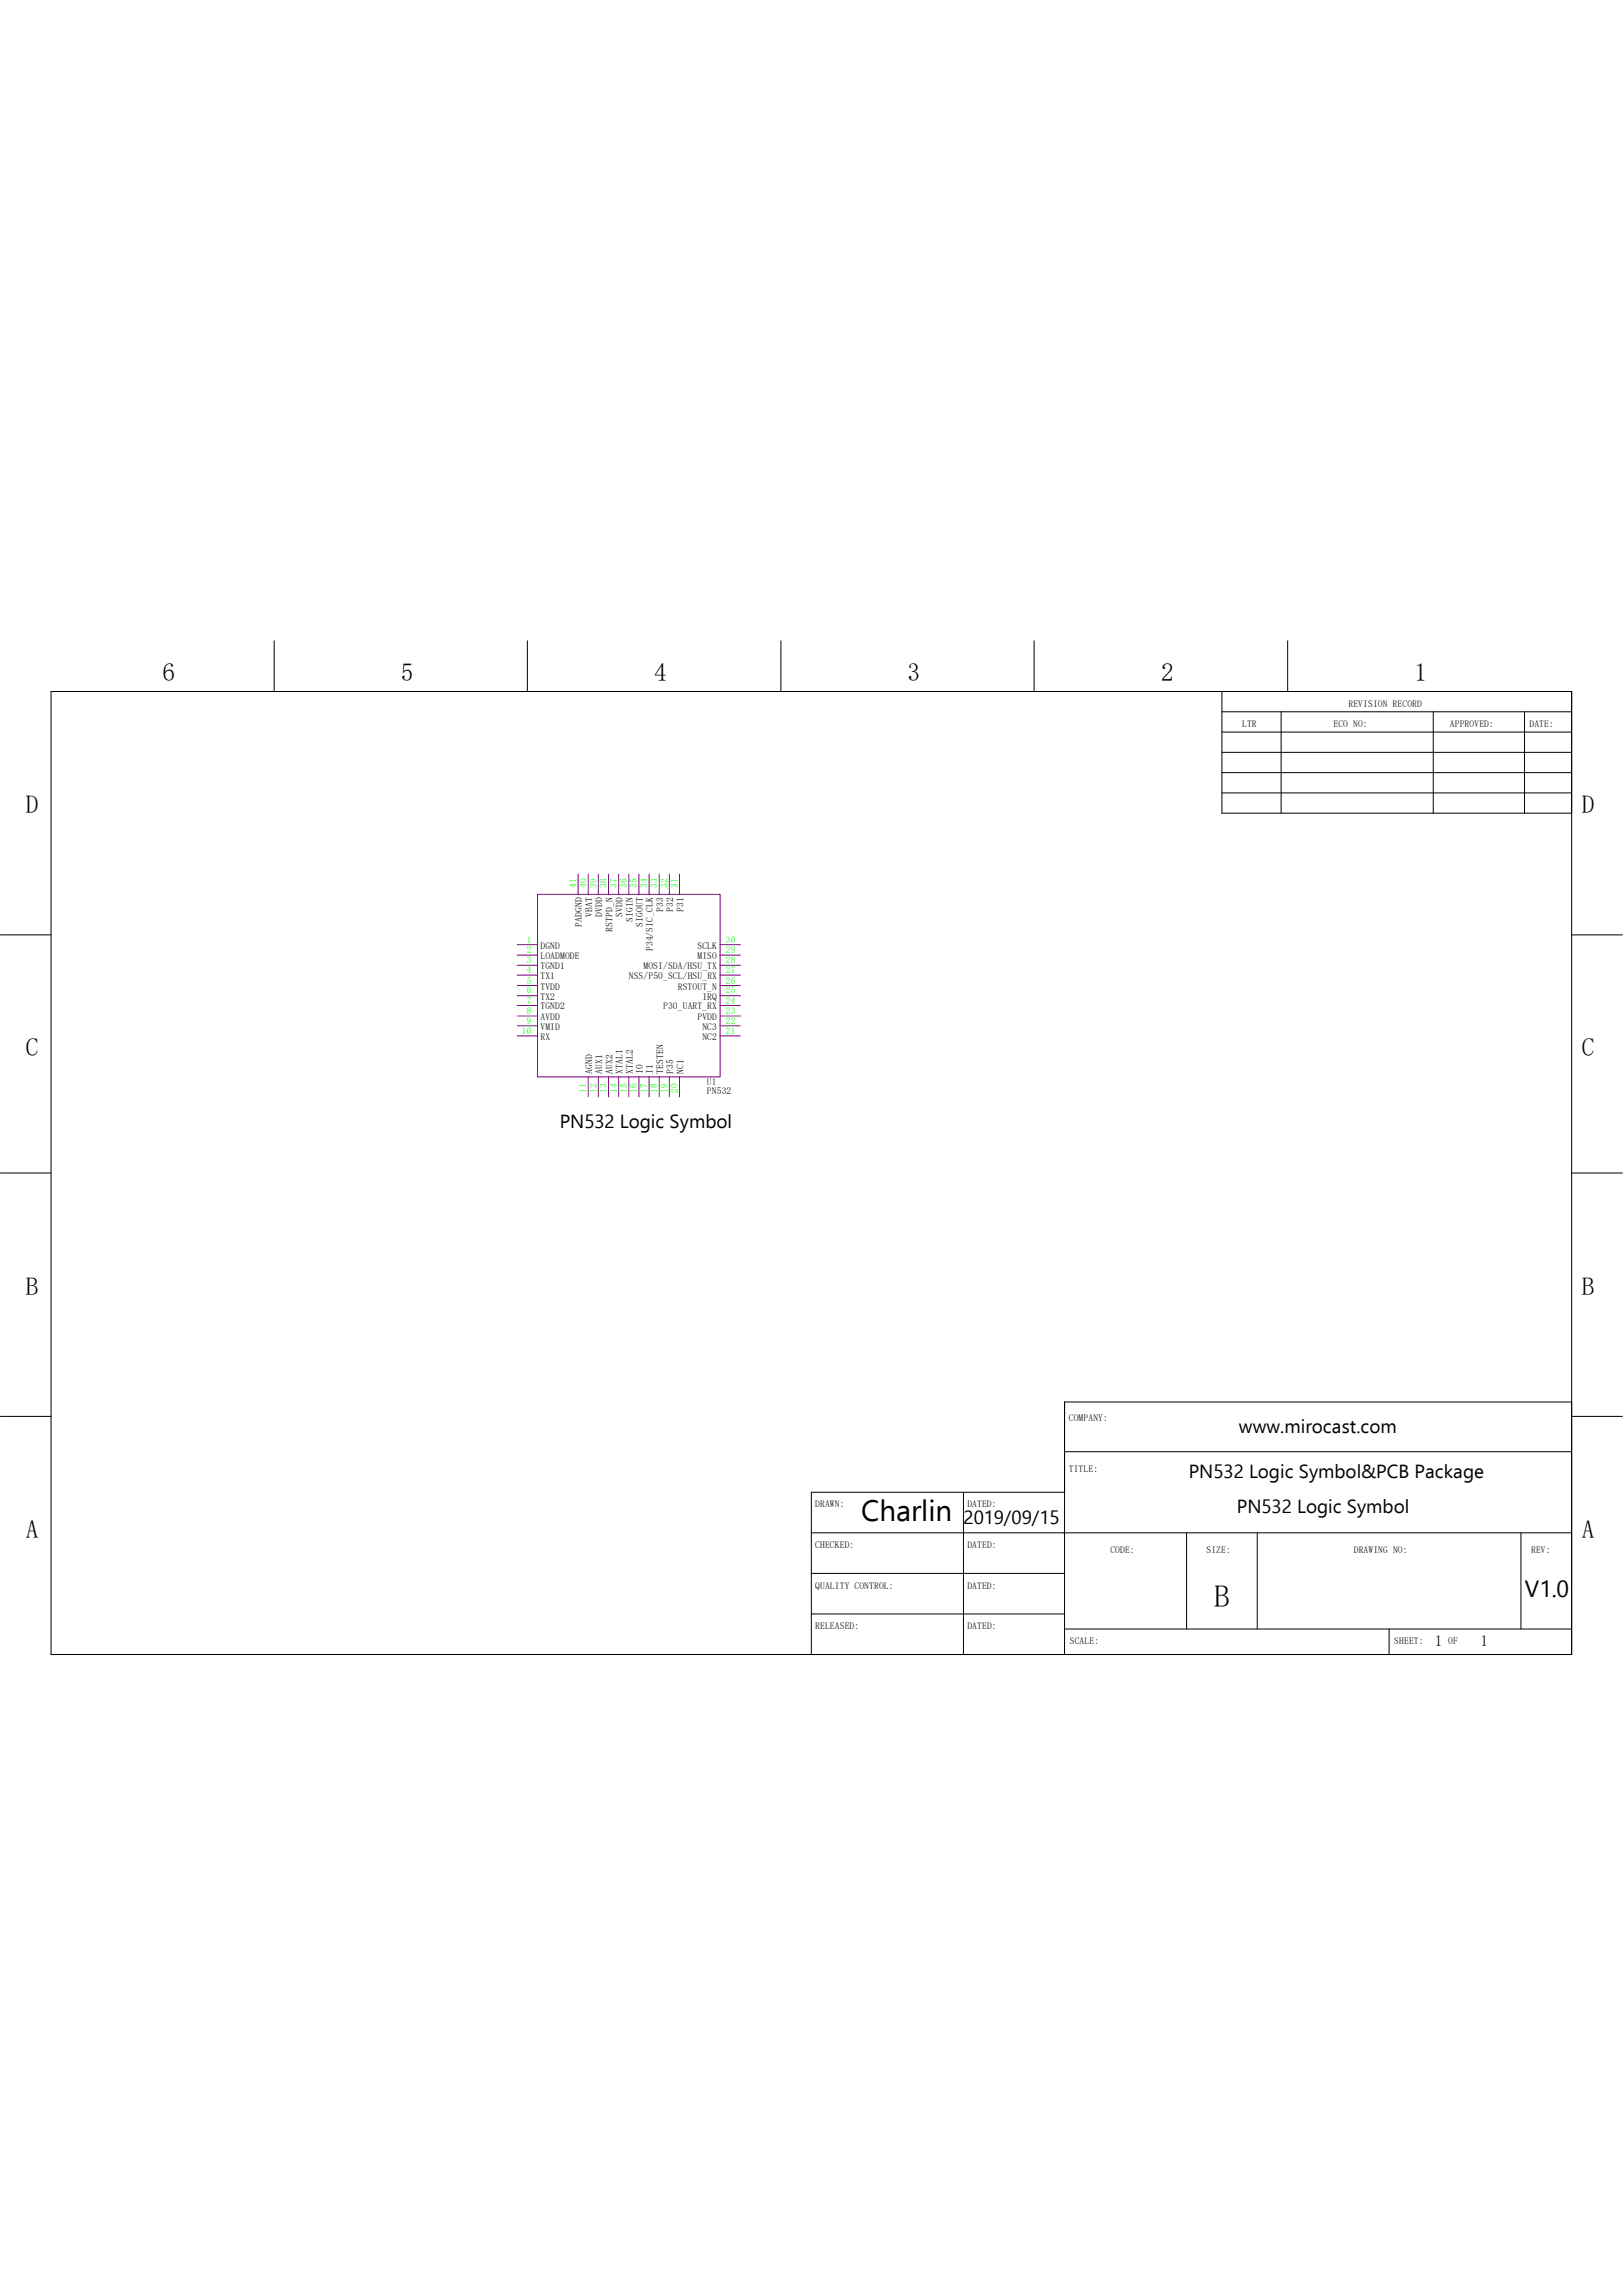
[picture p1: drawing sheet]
<svg xmlns="http://www.w3.org/2000/svg" width="210mm" height="297mm" viewBox="0 0 210 297" stroke-linecap="round" stroke-linejoin="round" font-family="sans-serif">
<defs><g id="words">
<text font-size="4" x="157.1" y="208">B</text>
<text font-size="3.8" x="111.4" y="196.9">Charlin</text>
<g font-size="3.3">
<text x="21" y="88.2">6</text>
<text x="51.9" y="88.2">5</text>
<text x="84.7" y="88.2">4</text>
<text x="117.4" y="88.2">3</text>
<text x="150.2" y="88.2">2</text>
<text x="183" y="88.2">1</text>
<text x="3.3" y="105.2">D</text>
<text x="204.7" y="105.2">D</text>
<text x="3.3" y="136.7">C</text>
<text x="204.7" y="136.7">C</text>
<text x="3.3" y="167.6">B</text>
<text x="204.7" y="167.6">B</text>
<text x="3.3" y="199">A</text>
<text x="204.7" y="199">A</text>
</g>
<text font-size="3" x="197.3" y="206.7">V1.0</text>
<g font-size="2.5">
<text x="72.4" y="146">PN532 Logic Symbol</text>
<text x="160.3" y="185.5">www.mirocast.com</text>
<text x="153.8" y="191.3">PN532 Logic Symbol&amp;PCB Package</text>
<text x="124.7" y="197.3">2019/09/15</text>
<text x="160.1" y="195.7">PN532 Logic Symbol</text>
</g>
<g font-size="2">
<text x="185.7" y="213">1</text>
<text x="191.6" y="213">1</text>
</g>
<g font-size="1.2">
<text x="160.7" y="94.1">LTR</text>
<text x="172.6" y="94.1">ECO NO:</text>
<text x="174.5" y="91.5">REVISION RECORD</text>
<text x="187.6" y="94.1">APPROVED:</text>
<text x="197.9" y="94.1">DATE:</text>
<text x="75.3" y="119.9" transform="rotate(-90 75.3 119.9)">PADGND</text>
<text x="76.6" y="118.7" transform="rotate(-90 76.6 118.7)">VBAT</text>
<text x="77.9" y="118.7" transform="rotate(-90 77.9 118.7)">DVDD</text>
<text x="80.6" y="118.7" transform="rotate(-90 80.6 118.7)">SVDD</text>
<text x="81.9" y="119.3" transform="rotate(-90 81.9 119.3)">SIGIN</text>
<text x="83.2" y="119.9" transform="rotate(-90 83.2 119.9)">SIGOUT</text>
<text x="85.8" y="118" transform="rotate(-90 85.8 118)">P33</text>
<text x="87.1" y="118" transform="rotate(-90 87.1 118)">P32</text>
<text x="88.4" y="118" transform="rotate(-90 88.4 118)">P31</text>
<text x="69.9" y="122.8">DGND</text>
<text x="69.9" y="124.1">LOADMODE</text>
<text x="69.9" y="125.4">TGND1</text>
<text x="79.2" y="120.6" transform="rotate(-90 79.2 120.6)">RSTPD_N</text>
<text x="83.3" y="125.4">MOSI/SDA/HSU_TX</text>
<text x="84.5" y="123.1" transform="rotate(-90 84.5 123.1)">P34/SIC_CLK</text>
<text x="90.3" y="124.1">MISO</text>
<text x="90.3" y="122.8">SCLK</text>
<text x="69.9" y="126.7">TX1</text>
<text x="69.9" y="128.1">TVDD</text>
<text x="69.9" y="129.4">TX2</text>
<text x="69.9" y="130.6">TGND2</text>
<text x="69.9" y="132">AVDD</text>
<text x="81.4" y="126.7">NSS/P50_SCL/HSU_RX</text>
<text x="85.8" y="130.6">P30_UART_RX</text>
<text x="87.7" y="128.1">RSTOUT_N</text>
<text x="90.3" y="132">PVDD</text>
<text x="90.9" y="129.4">IRQ</text>
<text x="69.9" y="133.3">VMID</text>
<text x="69.9" y="134.6">RX</text>
<text x="90.9" y="134.6">NC2</text>
<text x="90.9" y="133.3">NC3</text>
<text x="76.6" y="138.9" transform="rotate(-90 76.6 138.9)">AGND</text>
<text x="77.9" y="138.9" transform="rotate(-90 77.9 138.9)">AUX1</text>
<text x="79.2" y="138.9" transform="rotate(-90 79.2 138.9)">AUX2</text>
<text x="80.6" y="138.9" transform="rotate(-90 80.6 138.9)">XTAL1</text>
<text x="81.9" y="138.9" transform="rotate(-90 81.9 138.9)">XTAL2</text>
<text x="83.2" y="138.9" transform="rotate(-90 83.2 138.9)">I0</text>
<text x="84.5" y="138.9" transform="rotate(-90 84.5 138.9)">I1</text>
<text x="85.8" y="138.9" transform="rotate(-90 85.8 138.9)">TESTEN</text>
<text x="87.1" y="138.9" transform="rotate(-90 87.1 138.9)">P35</text>
<text x="88.4" y="138.9" transform="rotate(-90 88.4 138.9)">NC1</text>
<text x="91.5" y="141.6">PN532</text>
<text x="138.3" y="183.9">COMPANY:</text>
<text x="138.3" y="190.5">TITLE:</text>
<text x="105.5" y="195.1">DRAWN:</text>
<text x="125.2" y="195.1">DATED:</text>
<text x="105.5" y="200.3">CHECKED:</text>
<text x="125.2" y="200.3">DATED:</text>
<text x="143.7" y="201">CODE:</text>
<text x="156.1" y="201">SIZE:</text>
<text x="175.2" y="201">DRAWING NO:</text>
<text x="198.1" y="201">REV:</text>
<text x="105.5" y="205.6">QUALITY CONTROL:</text>
<text x="125.2" y="205.6">DATED:</text>
<text x="105.5" y="210.8">RELEASED:</text>
<text x="125.2" y="210.8">DATED:</text>
<text x="138.4" y="212.8">SCALE:</text>
<text x="180.4" y="212.8">SHEET:</text>
<text x="187.4" y="212.8">OF</text>
</g>
<g font-size="1.2" fill="#0f0">
<text x="74.5" y="114.9" transform="rotate(-90 74.5 114.9)">41</text>
<text x="75.9" y="114.9" transform="rotate(-90 75.9 114.9)">40</text>
<text x="77.2" y="114.9" transform="rotate(-90 77.2 114.9)">39</text>
<text x="78.5" y="114.9" transform="rotate(-90 78.5 114.9)">38</text>
<text x="79.8" y="114.9" transform="rotate(-90 79.8 114.9)">37</text>
<text x="81.1" y="114.9" transform="rotate(-90 81.1 114.9)">36</text>
<text x="82.4" y="114.9" transform="rotate(-90 82.4 114.9)">35</text>
<text x="83.7" y="114.9" transform="rotate(-90 83.7 114.9)">34</text>
<text x="85" y="114.9" transform="rotate(-90 85 114.9)">33</text>
<text x="86.4" y="114.9" transform="rotate(-90 86.4 114.9)">32</text>
<text x="87.7" y="114.9" transform="rotate(-90 87.7 114.9)">31</text>
<text x="68.2" y="122">1</text>
<text x="68.2" y="123.4">2</text>
<text x="68.2" y="124.6">3</text>
<text x="68.2" y="125.9">4</text>
<text x="93.9" y="125.9">27</text>
<text x="93.9" y="124.6">28</text>
<text x="93.9" y="123.4">29</text>
<text x="93.9" y="122">30</text>
<text x="68.2" y="127.3">5</text>
<text x="68.2" y="128.6">6</text>
<text x="68.2" y="129.9">7</text>
<text x="68.2" y="131.2">8</text>
<text x="93.9" y="131.2">23</text>
<text x="93.9" y="129.9">24</text>
<text x="93.9" y="128.6">25</text>
<text x="93.9" y="127.3">26</text>
<text x="67.5" y="133.8">10</text>
<text x="68.2" y="132.5">9</text>
<text x="93.9" y="133.8">21</text>
<text x="93.9" y="132.5">22</text>
<text x="75.9" y="141.4" transform="rotate(-90 75.9 141.4)">11</text>
<text x="77.2" y="141.4" transform="rotate(-90 77.2 141.4)">12</text>
<text x="78.5" y="141.4" transform="rotate(-90 78.5 141.4)">13</text>
<text x="79.8" y="141.4" transform="rotate(-90 79.8 141.4)">14</text>
<text x="81.1" y="141.4" transform="rotate(-90 81.1 141.4)">15</text>
<text x="82.4" y="141.4" transform="rotate(-90 82.4 141.4)">16</text>
<text x="83.7" y="141.4" transform="rotate(-90 83.7 141.4)">17</text>
<text x="85" y="141.4" transform="rotate(-90 85 141.4)">18</text>
<text x="86.4" y="141.4" transform="rotate(-90 86.4 141.4)">19</text>
<text x="87.7" y="141.4" transform="rotate(-90 87.7 141.4)">20</text>
</g>
<text font-size="1.2" fill="#000080" x="91.5" y="140.4">U1</text>
</g></defs>
<g fill="none" stroke="#800080" stroke-width=".13">
<path d="M69.6 115.7h23.6v23.7h-23.6zM74.8 113.1v2.6M76.1 113.1v2.6M77.4 113.1v2.6M78.7 113.1v2.6M80.1 113.1v2.6M81.4 113.1v2.6M82.7 113.1v2.6M84 113.1v2.6M85.3 113.1v2.6M86.6 113.1v2.6M87.9 113.1v2.6"/>
<path d="M66.9 122.3h2.7M66.9 123.6h2.7M66.9 124.9h2.7M66.9 126.2h2.7M66.9 127.6h2.7M66.9 128.9h2.7M66.9 130.1h2.7M66.9 131.5h2.7M66.9 132.8h2.7M66.9 134.1h2.7M76.1 139.4v2.5M77.4 139.4v2.5"/>
<path d="M78.7 139.4v2.5M80.1 139.4v2.5M81.4 139.4v2.5M82.7 139.4v2.5M84 139.4v2.5M85.3 139.4v2.5M86.6 139.4v2.5M87.9 139.4v2.5M93.2 122.3h2.6M93.2 123.6h2.6M93.2 124.9h2.6M93.2 126.2h2.6"/>
<path d="M93.2 127.6h2.6M93.2 128.9h2.6M93.2 130.1h2.6M93.2 131.5h2.6M93.2 132.8h2.6M93.2 134.1h2.6"/>
</g>
<g fill="none" stroke="#000" stroke-width=".13">
<path d="M6.6 89.5h196.8v124.6h-196.8zM35.5 82.9v6.6M68.2 82.9v6.6M101 82.9v6.6M133.8 82.9v6.6M158.1 92.1h45.3M158.1 94.7h45.3M158.1 100h45.3M158.1 89.5v15.7h45.3M158.1 97.4h45.3M165.8 92.1v13.1M166.6 82.9v6.6"/>
<path d="M185.5 92.1v13.1M197.3 92.1v13.1M158.1 102.6h45.3M0 121h6.6M203.4 121h6.5M0 151.8h6.6M203.4 151.8h6.5M0 183.3h6.6M105 198.4h98.4M124.7 193.1v21M137.8 187.9h65.6M137.8 193.1h-32.8v21"/>
<path d="M153.5 198.4v12.4M162.7 198.4v12.4M196.8 198.4v12.4M203.4 181.4h-65.6v32.7M203.4 183.3h6.5M105 203.6h32.8M105 208.9h32.8M137.8 210.8h65.6M179.7 210.8v3.3"/>
</g>
<use href="#words"/>
</svg>
